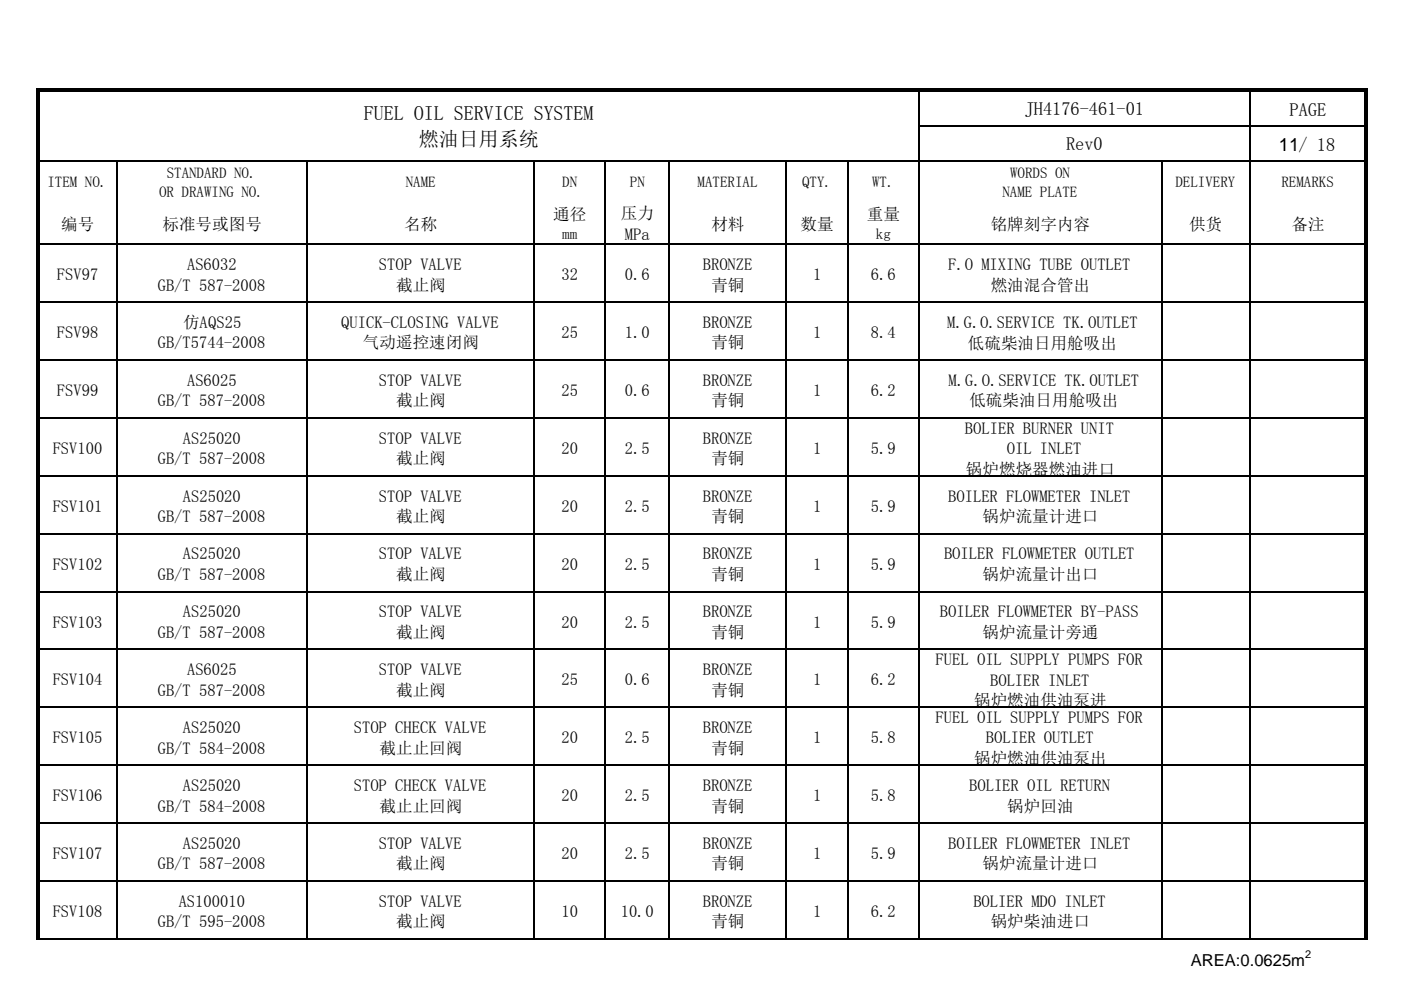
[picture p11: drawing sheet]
<svg xmlns="http://www.w3.org/2000/svg" width="297mm" height="210mm" viewBox="0 0 297 210" stroke-linecap="round" stroke-linejoin="round" font-family="sans-serif">
<defs><g id="words">
<g font-size="4.2">
<text x="77.2" y="25.5">FUEL OIL SERVICE SYSTEM</text>
<text x="88.8" y="31">燃油日用系统</text>
</g>
<g font-size="3.9">
<text x="217.3" y="24.4">JH4176-461-01</text>
<text x="273.4" y="24.6">PAGE</text>
<text x="226" y="31.9">Rev0</text>
<text x="271.1" y="32">11/ 18</text>
</g>
<g font-size="3.5">
<text x="117.3" y="46.7">通径</text>
<text x="131.7" y="46.5">压力</text>
<text x="183.8" y="46.7">重量</text>
<text x="13" y="48.7">编号</text>
<text x="34.5" y="48.7">标准号或图号</text>
<text x="85.7" y="48.7">名称</text>
<text x="132.5" y="50.9">MPa</text>
<text x="150.8" y="48.7">材料</text>
<text x="169.8" y="48.7">数量</text>
<text x="210.1" y="48.7">铭牌刻字内容</text>
<text x="252.1" y="48.7">供货</text>
<text x="273.8" y="48.7">备注</text>
<text x="12.1" y="59.4">FSV97</text>
<text x="39.7" y="57.3">AS6032</text>
<text x="80.3" y="57.3">STOP VALVE</text>
<text x="119" y="59.4">32</text>
<text x="132.5" y="59.4">0.6</text>
<text x="149" y="57.3">BRONZE</text>
<text x="172.4" y="59.4">1</text>
<text x="184.7" y="59.4">6.6</text>
<text x="201" y="57.3">F.O MIXING TUBE OUTLET</text>
<text x="33.4" y="61.6">GB/T 587-2008</text>
<text x="84" y="61.6">截止阀</text>
<text x="150.8" y="61.6">青铜</text>
<text x="210.1" y="61.6">燃油混合管出</text>
<text x="12.1" y="71.7">FSV98</text>
<text x="38.8" y="69.6">仿AQS25</text>
<text x="72.3" y="69.6">QUICK-CLOSING VALVE</text>
<text x="119" y="71.7">25</text>
<text x="132.5" y="71.7">1.0</text>
<text x="149" y="69.6">BRONZE</text>
<text x="172.4" y="71.7">1</text>
<text x="184.7" y="71.7">8.4</text>
<text x="200.8" y="69.6">M.G.O.SERVICE TK.OUTLET</text>
<text x="33.4" y="73.9">GB/T5744-2008</text>
<text x="77" y="73.9">气动遥控速闭阀</text>
<text x="150.8" y="73.9">青铜</text>
<text x="205.2" y="74">低硫柴油日用舱吸出</text>
<text x="12.1" y="84">FSV99</text>
<text x="39.7" y="81.8">AS6025</text>
<text x="80.3" y="81.8">STOP VALVE</text>
<text x="119" y="84">25</text>
<text x="132.5" y="84">0.6</text>
<text x="149" y="81.8">BRONZE</text>
<text x="172.4" y="84">1</text>
<text x="184.7" y="84">6.2</text>
<text x="201.1" y="81.8">M.G.O.SERVICE TK.OUTLET</text>
<text x="33.4" y="86.2">GB/T 587-2008</text>
<text x="84" y="86.2">截止阀</text>
<text x="150.8" y="86.2">青铜</text>
<text x="205.5" y="86.1">低硫柴油日用舱吸出</text>
<text x="38.8" y="94.1">AS25020</text>
<text x="80.3" y="94.1">STOP VALVE</text>
<text x="149" y="94.1">BRONZE</text>
<text x="204.6" y="91.9">BOLIER BURNER UNIT</text>
<text x="11.2" y="96.3">FSV100</text>
<text x="33.4" y="98.5">GB/T 587-2008</text>
<text x="84" y="98.5">截止阀</text>
<text x="119" y="96.3">20</text>
<text x="132.5" y="96.3">2.5</text>
<text x="150.8" y="98.5">青铜</text>
<text x="172.4" y="96.3">1</text>
<text x="184.7" y="96.3">5.9</text>
<text x="204.8" y="100.7">锅炉燃烧器燃油进口</text>
<text x="213.5" y="96.3">OIL INLET</text>
<text x="38.8" y="106.4">AS25020</text>
<text x="80.3" y="106.4">STOP VALVE</text>
<text x="149" y="106.4">BRONZE</text>
<text x="201" y="106.4">BOILER FLOWMETER INLET</text>
<text x="11.2" y="108.5">FSV101</text>
<text x="33.4" y="110.7">GB/T 587-2008</text>
<text x="84" y="110.7">截止阀</text>
<text x="119" y="108.5">20</text>
<text x="132.5" y="108.5">2.5</text>
<text x="150.8" y="110.7">青铜</text>
<text x="172.4" y="108.5">1</text>
<text x="184.7" y="108.5">5.9</text>
<text x="208.3" y="110.7">锅炉流量计进口</text>
<text x="38.8" y="118.7">AS25020</text>
<text x="80.3" y="118.7">STOP VALVE</text>
<text x="149" y="118.7">BRONZE</text>
<text x="200.1" y="118.7">BOILER FLOWMETER OUTLET</text>
<text x="11.2" y="120.8">FSV102</text>
<text x="33.4" y="123">GB/T 587-2008</text>
<text x="84" y="123">截止阀</text>
<text x="119" y="120.8">20</text>
<text x="132.5" y="120.8">2.5</text>
<text x="150.8" y="123">青铜</text>
<text x="172.4" y="120.8">1</text>
<text x="184.7" y="120.8">5.9</text>
<text x="208.3" y="123">锅炉流量计出口</text>
<text x="38.8" y="130.9">AS25020</text>
<text x="80.3" y="130.9">STOP VALVE</text>
<text x="149" y="130.9">BRONZE</text>
<text x="199.3" y="130.9">BOILER FLOWMETER BY-PASS</text>
<text x="11.2" y="133.1">FSV103</text>
<text x="33.4" y="135.3">GB/T 587-2008</text>
<text x="84" y="135.3">截止阀</text>
<text x="119" y="133.1">20</text>
<text x="132.5" y="133.1">2.5</text>
<text x="150.8" y="135.3">青铜</text>
<text x="172.4" y="133.1">1</text>
<text x="184.7" y="133.1">5.9</text>
<text x="208.3" y="135.3">锅炉流量计旁通</text>
<text x="39.7" y="143.2">AS6025</text>
<text x="80.3" y="143.2">STOP VALVE</text>
<text x="149" y="143.2">BRONZE</text>
<text x="198.4" y="141.1">FUEL OIL SUPPLY PUMPS FOR</text>
<text x="11.2" y="145.4">FSV104</text>
<text x="33.4" y="147.6">GB/T 587-2008</text>
<text x="84" y="147.6">截止阀</text>
<text x="119" y="145.4">25</text>
<text x="132.5" y="145.4">0.6</text>
<text x="150.8" y="147.6">青铜</text>
<text x="172.4" y="145.4">1</text>
<text x="184.7" y="145.4">6.2</text>
<text x="206.5" y="149.8">锅炉燃油供油泵进</text>
<text x="209.9" y="145.4">BOLIER INLET</text>
<text x="38.8" y="155.5">AS25020</text>
<text x="75" y="155.5">STOP CHECK VALVE</text>
<text x="149" y="155.5">BRONZE</text>
<text x="198.4" y="153.3">FUEL OIL SUPPLY PUMPS FOR</text>
<text x="11.2" y="157.6">FSV105</text>
<text x="33.4" y="159.8">GB/T 584-2008</text>
<text x="80.5" y="159.8">截止止回阀</text>
<text x="119" y="157.6">20</text>
<text x="132.5" y="157.6">2.5</text>
<text x="150.8" y="159.8">青铜</text>
<text x="172.4" y="157.6">1</text>
<text x="184.7" y="157.6">5.8</text>
<text x="209" y="157.7">BOLIER OUTLET</text>
<text x="38.8" y="167.8">AS25020</text>
<text x="75" y="167.8">STOP CHECK VALVE</text>
<text x="149" y="167.8">BRONZE</text>
<text x="205.5" y="167.8">BOLIER OIL RETURN</text>
<text x="206.5" y="162.1">锅炉燃油供油泵出</text>
<text x="11.2" y="169.9">FSV106</text>
<text x="33.4" y="172.1">GB/T 584-2008</text>
<text x="80.5" y="172.1">截止止回阀</text>
<text x="119" y="169.9">20</text>
<text x="132.5" y="169.9">2.5</text>
<text x="150.8" y="172.1">青铜</text>
<text x="172.4" y="169.9">1</text>
<text x="184.7" y="169.9">5.8</text>
<text x="213.6" y="172.1">锅炉回油</text>
<text x="11.2" y="182.2">FSV107</text>
<text x="33.4" y="184.4">GB/T 587-2008</text>
<text x="38.8" y="180">AS25020</text>
<text x="80.3" y="180">STOP VALVE</text>
<text x="84" y="184.4">截止阀</text>
<text x="119" y="182.2">20</text>
<text x="132.5" y="182.2">2.5</text>
<text x="149" y="180">BRONZE</text>
<text x="150.8" y="184.4">青铜</text>
<text x="172.4" y="182.2">1</text>
<text x="184.7" y="182.2">5.9</text>
<text x="201" y="180">BOILER FLOWMETER INLET</text>
<text x="208.3" y="184.4">锅炉流量计进口</text>
<text x="11.2" y="194.5">FSV108</text>
<text x="33.4" y="196.7">GB/T 595-2008</text>
<text x="37.9" y="192.3">AS100010</text>
<text x="80.3" y="192.3">STOP VALVE</text>
<text x="84" y="196.7">截止阀</text>
<text x="119" y="194.5">10</text>
<text x="131.6" y="194.5">10.0</text>
<text x="149" y="192.3">BRONZE</text>
<text x="150.8" y="196.7">青铜</text>
<text x="172.4" y="194.5">1</text>
<text x="184.7" y="194.5">6.2</text>
<text x="206.4" y="192.3">BOLIER MDO INLET</text>
<text x="210.1" y="196.7">锅炉柴油进口</text>
<text x="252.5" y="204.9">AREA:0.0625m</text>
</g>
<g font-size="3.2">
<text x="10.1" y="39.7">ITEM NO.</text>
<text x="33.7" y="41.7">OR DRAWING NO.</text>
<text x="35.3" y="37.7">STANDARD NO.</text>
<text x="86" y="39.7">NAME</text>
<text x="119.2" y="39.7">DN</text>
<text x="133.6" y="39.7">PN</text>
<text x="147.9" y="39.7">MATERIAL</text>
<text x="170" y="39.7">QTY.</text>
<text x="184.9" y="39.7">WT.</text>
<text x="212.6" y="41.7">NAME PLATE</text>
<text x="214.2" y="37.7">WORDS ON</text>
<text x="249.2" y="39.7">DELIVERY</text>
<text x="271.7" y="39.7">REMARKS</text>
<text x="119.2" y="50.7">mm</text>
<text x="185.7" y="50.7">kg</text>
</g>
<text font-size="2.3" x="276.7" y="203.2">2</text>
</g></defs>
<path d="M7.8 18.8h.7v33.2h-.7zM8.5 18.8h281.5v.7h-281.5zM289.3 19.5h.7v32.5h-.7zM7.8 51.6h.7v147.7h-.7zM289.3 51.6h.7v147.7h-.7z" fill="#000"/>
<g fill="none" stroke="#000" stroke-width=".34">
<path d="M194.8 19.5v179.8M264.9 19.5v179.8M8.5 34.1h280.8M24.8 34.3v165M65.1 34.3v165M113.3 34.3v165M128.3 34.3v165M141.9 34.3v165M166.7 34.3v165M179.8 34.3v165M195 26.6h94.3M246.3 34.3v165"/>
<path d="M8.5 51.8h280.8M8.5 64.1h280.8M8.5 76.4h280.8M8.5 88.6h280.8M8.5 100.9h280.8M8.5 113.2h280.8M8.5 125.5h280.8M8.5 137.8h280.8M8.5 150h280.8M8.5 162.3h280.8M8.5 174.6h280.8M8.5 186.9h280.8"/>
<path d="M8.5 199.1h280.8"/>
</g>
<use href="#words"/>
</svg>
